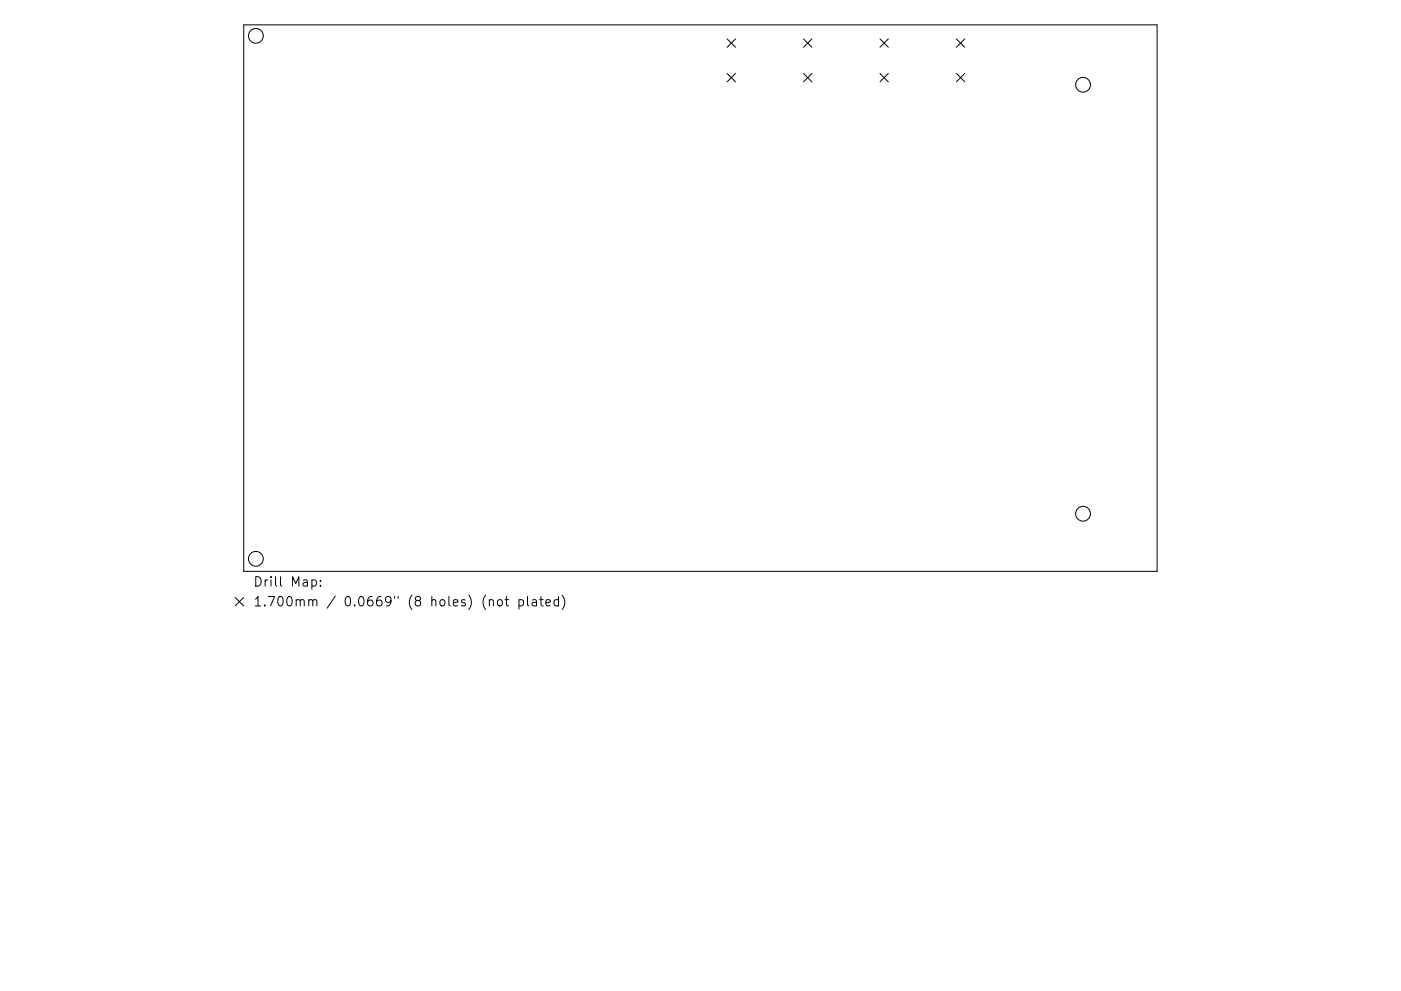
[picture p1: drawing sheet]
<svg xmlns="http://www.w3.org/2000/svg" width="297mm" height="210mm" viewBox="0 0 297 210" stroke-linecap="round" stroke-linejoin="round" font-family="sans-serif">
<defs><g id="words">
<g font-size="2.8">
<text x="53.6" y="124.5">Drill Map:</text>
<text x="53.6" y="128.7">1.700mm / 0.0669&quot; (8 holes) (not plated)</text>
</g>
</g></defs>
<g fill="none" stroke="#000" stroke-width=".21">
<path d="M51.7 5.3h193.6v115.9h-193.6zM154.2 8.3l1.7 1.7M154.2 15.6l1.7 1.8M155.9 8.3l-1.7 1.7M155.9 15.6l-1.7 1.8M170.4 8.3l1.7 1.7M170.4 15.6l1.7 1.8M172.1 8.3l-1.7 1.7M172.1 15.6l-1.7 1.8M186.6 8.3l1.7 1.7M186.6 15.6l1.7 1.8M188.3 8.3l-1.7 1.7"/>
<path d="M188.3 15.6l-1.7 1.8M202.8 8.3l1.7 1.7M202.8 15.6l1.7 1.8M204.5 8.3l-1.7 1.7M204.5 15.6l-1.7 1.8M49.9 126.8l1.7 1.7M51.6 126.8l-1.7 1.7M66.1 123.1l.6-.1 .4 .4v.6l-.2 .3h-.8M67.9 124.2v.2M67.9 123.1v.2M103.7 127.4l.3-.2 .5 .1 .1 1.3M105.6 127.4l.2-.2a.54 .54 0 0 1 .7 .4v.6a.54 .54 0 0 1-.5 .4 .54 .54 0 0 1-.5-.4z"/>
<path d="M107.1 127.2h.7M107.4 126.6v1.7l.1 .2 .3 .1M110 127.3l.6-.1 .4 .4v.6l-.2 .3h-.8M110 127.2v2M111.8 126.6v1.7l.3 .3M112.9 127.3h.8v1.3M113.7 127.7l-.6 .1a.39 .39 0 0 0-.3 .4 .39 .39 0 0 0 .3 .4l.6-.1M114.4 127.2h.8M114.7 126.6v1.7l.1 .2 .4 .1M115.7 127.9l1-.2-.1-.4-.6-.1-.3 .3 .1 1h.8M118.4 127.3l-.6-.1-.3 .4v.6l.2 .3h.7M118.4 126.6v2"/>
<path d="M119.2 126.3a2.29 2.29 0 0 1 0 3"/>
<circle cx="54.2" cy="7.6" r="1.57"/>
<circle cx="229.6" cy="18" r="1.57"/>
<circle cx="54.2" cy="118.6" r="1.57"/>
<circle cx="229.6" cy="109" r="1.57"/>
</g>
<use href="#words"/>
</svg>
